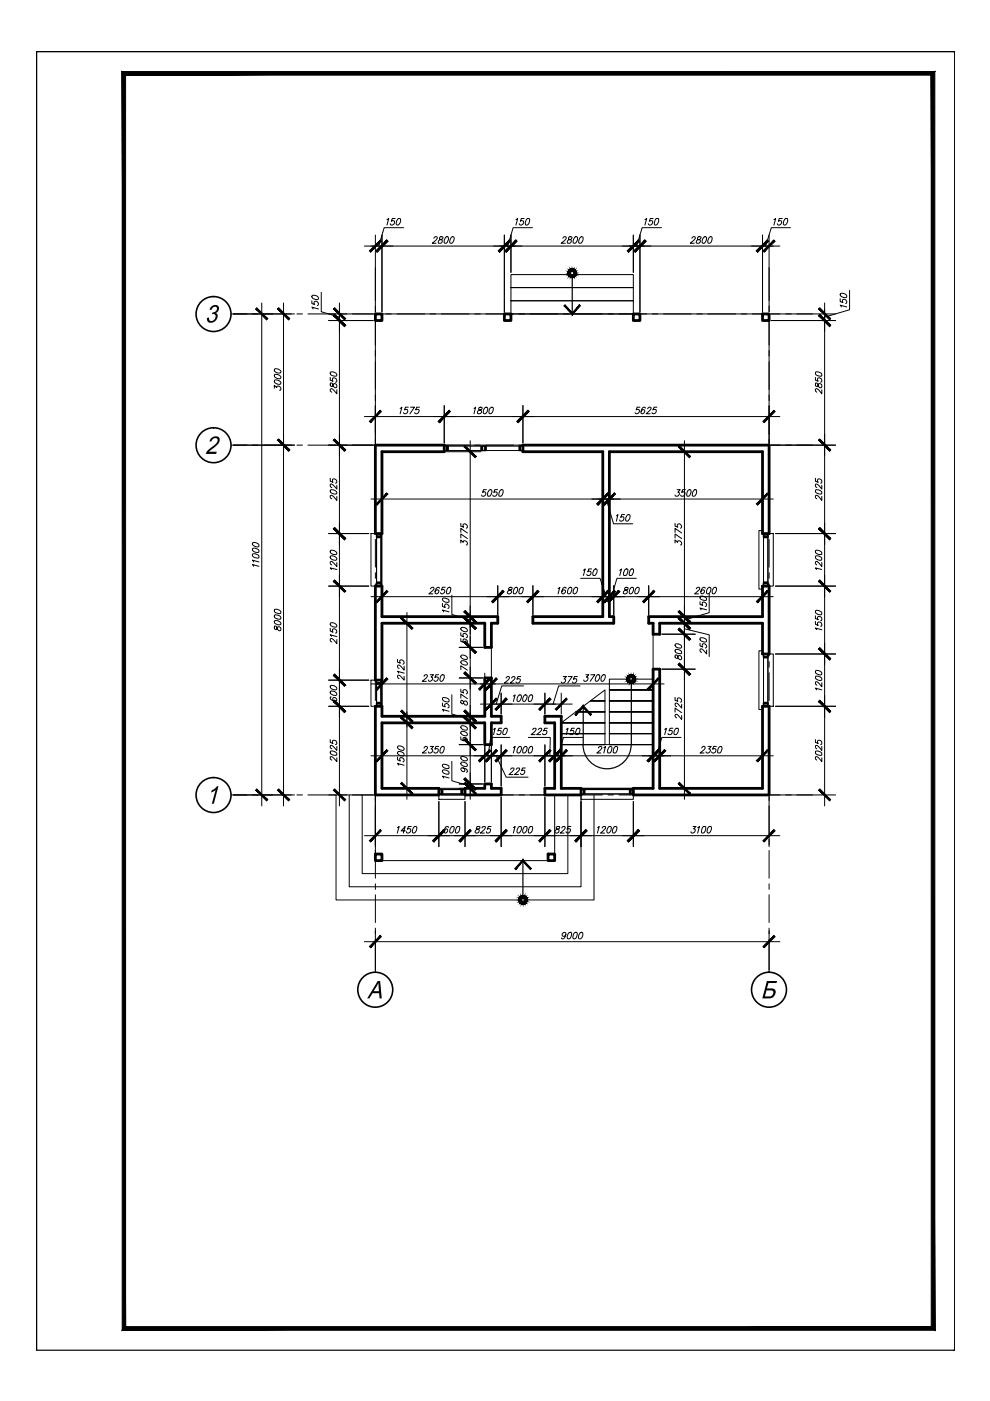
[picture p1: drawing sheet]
<svg xmlns="http://www.w3.org/2000/svg" width="210mm" height="297mm" viewBox="0 0 210 297" stroke-linecap="round" stroke-linejoin="round" font-family="sans-serif">
<!-- layer: 0 -->
<path d="M7.7 10.9h.1M7.7 10.9h194.7v275.4h-194.7zM7.7 10.9h194.7M7.7 10.9v275.4M202.4 10.9h.1M202.4 10.9v275.4M202.4 286.3h.1" fill="none" stroke="#000" stroke-width=".25"/>
<g fill="#000" stroke="#000" stroke-width=".21">
<path d="M25.9 15.2l.7 .7 171.6-.7zM26.6 15.9l171.6-.7-.8 .7zM198.2 15.2l-.8 .7 .8 266.1zM197.4 15.9l.8 266.1-.8-.7zM25.9 282h172.3l-.8-.7zM26.6 281.3h170.8l-171.5 .7zM25.9 15.2v266.8l.7-.7zM25.9 15.2l.7 .7v265.4z"/>
<path d="M79.7 53.2l.2 .2 2.1-2.5zM82 50.9l.3 .3-2.4 2.2z"/>
<path d="M80.6 50.9l-2 2.5 2.3-2.2zM78.3 53.2l2.3-2.3-2 2.5z"/>
<path d="M82 50.9l-2.1 2.5 2.4-2.2zM82 50.9l-2.1 2.5-.2-.2z"/>
<path d="M105.7 53.2l.2 .2 2.1-2.5zM108 50.9l.2 .3-2.3 2.2z"/>
<path d="M107.1 53.2l.2 .2 2.1-2.5zM109.4 50.9l.2 .3-2.3 2.2z"/>
<path d="M108 50.9l-2.1 2.5 2.3-2.2zM105.7 53.2l2.3-2.3-2.1 2.5z"/>
<path d="M109.4 50.9l-2.1 2.5 2.3-2.2zM107.1 53.2l2.3-2.3-2.1 2.5z"/>
<path d="M133 53.2l.3 .2 2-2.5zM135.3 50.9l.3 .3-2.3 2.2z"/>
<path d="M134.4 53.2l.3 .2 2-2.5zM136.7 50.9l.3 .3-2.3 2.2z"/>
<path d="M135.3 50.9l-2 2.5 2.3-2.2zM133 53.2l2.3-2.3-2 2.5z"/>
<path d="M136.7 50.9l-2 2.5 2.3-2.2zM134.4 53.2l2.3-2.3-2 2.5z"/>
<path d="M160.4 53.2l.2 .2 2.1-2.5zM162.7 50.9l.2 .3-2.3 2.2z"/>
<path d="M161.8 53.2l.2 .2 2.1-2.5zM164.1 50.9l.2 .3-2.3 2.2z"/>
<path d="M162.7 50.9l-2.1 2.5 2.3-2.2zM160.4 53.2l2.3-2.3-2.1 2.5z"/>
<path d="M54.2 65.5l2.3 2.3 .3-.2zM54.4 65.2l2.4 2.4-2.6-2.1z"/>
<path d="M58.8 65.5l2.4 2.3 .2-.2zM58.8 65.5l.3-.3 2.3 2.4z"/>
<path d="M71 66.6l-.3 .3 2.6 2.1zM70.7 66.9l2.6 2.1-.3 .2z"/>
<path d="M70.7 66.9l2.3 2.3 .3-.2zM71 66.6l2.3 2.4-2.6-2.1z"/>
<path d="M70.7 65.5l2.3 2.3 .3-.2zM71 65.2l2.3 2.4-2.6-2.1z"/>
<path d="M173.8 66.6l-.2 .3 2.5 2.1zM173.6 66.9l2.5 2.1-.2 .2z"/>
<path d="M173.6 66.9l2.3 2.3 .2-.2zM173.8 66.6l2.3 2.4-2.5-2.1z"/>
<path d="M173.6 65.5l2.3 2.3 .2-.2zM173.8 65.2l2.3 2.4-2.5-2.1z"/>
<path d="M58.8 93.3l2.6 2.1-2.3-2.3zM58.8 93.3l2.6 2.1-.2 .2z"/>
<path d="M58.8 93.3l2.4 2.3 .2-.2zM58.8 93.3l.3-.2 2.3 2.3z"/>
<path d="M70.7 93.3l2.6 2.1-2.3-2.3zM70.7 93.3l2.6 2.1-.3 .2z"/>
<path d="M70.7 93.3l2.3 2.3 .3-.2zM70.7 93.3l.3-.2 2.3 2.3z"/>
<path d="M80.6 87l-2 2.6 2.3-2.3zM80.6 87l-2 2.6-.3-.3z"/>
<path d="M92.9 89.3l.3 .3 2.1-2.6zM95.3 87l.2 .3-2.3 2.3z"/>
<path d="M95.3 87l-2.1 2.6 2.3-2.3zM95.3 87l-2.1 2.6-.3-.3z"/>
<path d="M98.4 94.7l2.3 2.3 .3-.2zM98.4 94.7l.2-.2 2.4 2.3z"/>
<path d="M111.9 87l-2.3 2.3 .3 .3zM111.9 87l.3 .3-2.3 2.3z"/>
<path d="M111.9 87l-2 2.6 2.3-2.3zM111.9 87l-2 2.6-.3-.3z"/>
<path d="M143.8 94.7l2.3 2.3 .3-.2zM143.8 94.7l.3-.2 2.3 2.3z"/>
<path d="M161.8 89.3l.2 .3 2.1-2.6zM164.1 87l.2 .3-2.3 2.3z"/>
<path d="M173.6 93.3l2.5 2.1-2.3-2.3zM173.6 93.3l2.5 2.1-.2 .2z"/>
<path d="M173.6 93.3l2.3 2.3 .2-.2zM173.6 93.3l.2-.2 2.3 2.3z"/>
<path d="M71 111.9l-.3 .2 2.6 2.1zM70.7 112.1l2.6 2.1-.3 .2z"/>
<path d="M70.7 112.1l2.3 2.3 .3-.2zM70.7 112.1l.3-.2 2.3 2.3z"/>
<path d="M82 104.5l-2.1 2.6 2.4-2.4zM79.7 106.8l2.3-2.3-2.1 2.6z"/>
<path d="M126.5 106.8l.3 .3 2.1-2.6zM128.9 104.5l.2 .2-2.3 2.4z"/>
<path d="M127.9 106.8l.3 .3 2.1-2.6zM130.3 104.5l.2 .2-2.3 2.4z"/>
<path d="M128.9 104.5l-2.1 2.6 2.3-2.4zM126.5 106.8l2.4-2.3-2.1 2.6z"/>
<path d="M130.3 104.5l-2.1 2.6 2.3-2.4zM127.9 106.8l2.4-2.3-2.1 2.6z"/>
<path d="M160.4 106.8l.2 .3 2.1-2.6zM162.7 104.5l.2 .2-2.3 2.4z"/>
<path d="M173.8 111.9l-.2 .2 2.5 2.1zM173.6 112.1l2.5 2.1-.2 .2z"/>
<path d="M173.6 112.1l2.3 2.3 .2-.2zM173.6 112.1l.2-.2 2.3 2.3z"/>
<path d="M71 123l-.3 .2 2.6 2.1zM70.7 123.2l2.6 2.1-.3 .2z"/>
<path d="M70.7 123.2l2.3 2.3 .3-.2zM71 123l2.3 2.3-2.6-2.1z"/>
<path d="M82 125.2l-2.1 2.6 2.4-2.4zM82 125.2l-2.1 2.6-.2-.3z"/>
<path d="M85 131.1l2.3 2.3 .2-.2zM85 131.1l.2-.2 2.3 2.3z"/>
<path d="M98.4 136.2l2.6 2.1-2.4-2.4zM98.4 136.2l2.6 2.1-.3 .2z"/>
<path d="M98.4 131.1l2.6 2.1-2.4-2.3zM98.4 131.1l2.6 2.1-.3 .2z"/>
<path d="M98.4 129.7l2.6 2.1-2.4-2.3zM98.4 129.7l2.6 2.1-.3 .3z"/>
<path d="M98.4 136.2l2.3 2.3 .3-.2zM98.4 136.2l.2-.3 2.4 2.4z"/>
<path d="M98.4 131.1l2.3 2.3 .3-.2zM98.4 131.1l.2-.2 2.4 2.3z"/>
<path d="M98.4 129.7l2.3 2.4 .3-.3zM98.4 129.7l.2-.2 2.4 2.3z"/>
<path d="M104.3 127.5l.2 .3 2.1-2.6zM106.6 125.2l.2 .2-2.3 2.4z"/>
<path d="M106.6 125.2l-2.1 2.6 2.3-2.4zM106.6 125.2l-2.1 2.6-.2-.3z"/>
<path d="M111.7 127.5l.2 .3 2.1-2.6zM114 125.2l.3 .2-2.4 2.4z"/>
<path d="M114 125.2l-2.1 2.6 2.4-2.4zM114 125.2l-2.1 2.6-.2-.3z"/>
<path d="M126.5 127.5l.3 .3 2.1-2.6zM128.9 125.2l.2 .2-2.3 2.4z"/>
<path d="M127.9 127.5l.3 .3 2.1-2.6zM130.3 125.2l.2 .2-2.3 2.4z"/>
<path d="M127.9 127.5l.3 .3 2.1-2.6zM130.3 125.2l.2 .2-2.3 2.4z"/>
<path d="M128.9 125.2l-2.1 2.6 2.3-2.4zM128.9 125.2l-2.1 2.6-.3-.3z"/>
<path d="M131.1 125.2l-2 2.6 2.3-2.4zM131.1 125.2l-2 2.6-.2-.3z"/>
<path d="M131.1 125.2l-2 2.6 2.3-2.4zM131.1 125.2l-2 2.6-.2-.3z"/>
<path d="M136.3 127.5l.2 .3 2.1-2.6zM138.6 125.2l.2 .2-2.3 2.4z"/>
<path d="M138.6 125.2l-2.1 2.6 2.3-2.4zM138.6 125.2l-2.1 2.6-.2-.3z"/>
<path d="M144.1 133.2l-.3 .2 2.6 2.1zM143.8 133.4l2.6 2.1-.3 .2z"/>
<path d="M144.1 130.9l-.3 .2 2.6 2.1zM143.8 131.1l2.6 2.1-.3 .2z"/>
<path d="M143.8 129.7l2.6 2.1-2.3-2.3zM143.8 129.7l2.6 2.1-.3 .3z"/>
<path d="M143.8 133.4l2.3 2.3 .3-.2zM143.8 133.4l.3-.2 2.3 2.3z"/>
<path d="M143.8 131.1l2.3 2.3 .3-.2zM143.8 131.1l.3-.2 2.3 2.3z"/>
<path d="M143.8 129.7l2.3 2.4 .3-.3zM143.8 129.7l.3-.2 2.3 2.3z"/>
<path d="M160.4 127.5l.2 .3 2.1-2.6zM162.7 125.2l.2 .2-2.3 2.4z"/>
<path d="M173.8 123l-.2 .2 2.5 2.1zM173.6 123.2l2.5 2.1-.2 .2z"/>
<path d="M173.8 137.3l-.2 .3 2.5 2.1zM173.6 137.6l2.5 2.1-.2 .2z"/>
<path d="M173.6 123.2l2.3 2.3 .2-.2zM173.8 123l2.3 2.3-2.5-2.1z"/>
<path d="M173.6 137.6l2.3 2.3 .2-.2zM173.6 137.6l.2-.3 2.3 2.4z"/>
<path d="M71 148.5l-.3 .2 2.6 2.1zM70.7 148.7l2.6 2.1-.3 .3z"/>
<path d="M71 142.9l-.3 .3 2.6 2.1zM70.7 143.2l2.6 2.1-.3 .2z"/>
<path d="M70.7 148.7l2.3 2.4 .3-.3zM71 148.5l2.3 2.3-2.6-2.1z"/>
<path d="M70.7 143.2l2.3 2.3 .3-.2zM71 142.9l2.3 2.4-2.6-2.1z"/>
<path d="M82 159l-2.1 2.5 2.4-2.3zM82 159l-2.1 2.5-.2-.2z"/>
<path d="M82 143.7l-2.1 2.6 2.4-2.3zM82 143.7l-2.1 2.6-.2-.2z"/>
<path d="M85.2 150.6l-.2 .2 2.5 2.1zM85 150.8l2.5 2.1-.2 .2z"/>
<path d="M85 152.2l2.3 2.3 .2-.2zM85 152.2l.2-.3 2.3 2.4z"/>
<path d="M98.6 150.6l-.2 .2 2.6 2.1zM98.4 150.8l2.6 2.1-.3 .2z"/>
<path d="M98.6 142.5l-.2 .2 2.6 2.1zM98.4 142.7l2.6 2.1-.3 .2z"/>
<path d="M98.6 151.9l-.2 .3 2.6 2.1zM98.4 152.2l2.6 2.1-.3 .2z"/>
<path d="M98.6 156.6l-.2 .3 2.6 2zM98.4 156.9l2.6 2-.3 .2z"/>
<path d="M98.4 142.7l2.3 2.3 .3-.2zM98.4 142.7l.2-.2 2.4 2.3z"/>
<path d="M98.4 150.8l2.3 2.3 .3-.2zM98.4 150.8l.2-.2 2.4 2.3z"/>
<path d="M98.4 152.2l2.3 2.3 .3-.2zM98.4 152.2l.2-.3 2.4 2.4z"/>
<path d="M98.4 156.9l2.3 2.2 .3-.2zM98.4 156.9l.2-.3 2.4 2.3z"/>
<path d="M101.5 146.1l.2 .2 2.1-2.6zM103.8 143.7l.3 .3-2.4 2.3z"/>
<path d="M103.8 159l-2.1 2.5 2.4-2.3zM101.5 161.3l2.3-2.3-2.1 2.5z"/>
<path d="M107.3 148l-2.3 2.3 .2 .3zM107.3 148l.2 .3-2.3 2.3z"/>
<path d="M105.2 159l-2.1 2.5 2.4-2.3zM102.9 161.3l2.3-2.3-2.1 2.5z"/>
<path d="M105.2 143.7l-2.1 2.6 2.4-2.3zM105.2 143.7l-2.1 2.6-.2-.2z"/>
<path d="M105.2 148l-2.1 2.6 2.4-2.3zM105.2 148l-2.1 2.6-.2-.3z"/>
<path d="M107.3 159l-2.1 2.5 2.3-2.3zM107.3 159l-2.1 2.5-.2-.2z"/>
<path d="M107.3 148l-2.1 2.6 2.3-2.3zM107.3 148l-2.1 2.6-.2-.3z"/>
<path d="M116.5 148l-2.2 2.3 .2 .3zM116.5 148l.3 .3-2.3 2.3z"/>
<path d="M116.5 159l-2 2.5 2.3-2.3zM116.5 159l-2 2.5-.2-.2z"/>
<path d="M116.5 148l-2 2.6 2.3-2.3zM116.5 148l-2 2.6-.2-.3z"/>
<path d="M117.7 150.3l.3 .3 2.1-2.6zM120.1 148l.2 .3-2.3 2.3z"/>
<path d="M118.7 159l-2.1 2.5 2.3-2.3zM116.3 161.3l2.4-2.3-2.1 2.5z"/>
<path d="M120.1 159l-2.1 2.5 2.3-2.3zM117.7 161.3l2.4-2.3-2.1 2.5z"/>
<path d="M137.2 146.1l.3 .2 2-2.6zM139.5 143.7l.2 .3-2.2 2.3z"/>
<path d="M139.5 159l-2 2.5 2.2-2.3zM137.2 161.3l2.3-2.3-2 2.5z"/>
<path d="M140.9 159l-2.1 2.5 2.3-2.3zM140.9 159l-2.1 2.5-.2-.2z"/>
<path d="M144.1 140.6l-.3 .3 2.6 2zM143.8 140.9l2.6 2-.3 .3z"/>
<path d="M143.8 140.9l2.3 2.3 .3-.3zM143.8 140.9l.3-.3 2.3 2.3z"/>
<path d="M173.8 148.5l-.2 .2 2.5 2.1zM173.6 148.7l2.5 2.1-.2 .3z"/>
<path d="M173.6 148.7l2.3 2.4 .2-.3zM173.8 148.5l2.3 2.3-2.5-2.1z"/>
<path d="M54.4 167.3l-.2 .2 2.6 2.1zM54.2 167.5l2.6 2.1-.3 .2z"/>
<path d="M58.8 167.5l2.6 2.1-2.3-2.3zM58.8 167.5l2.6 2.1-.2 .2z"/>
<path d="M71 167.3l-.3 .2 2.6 2.1zM70.7 167.5l2.6 2.1-.3 .2z"/>
<path d="M80.6 175.9l-2 2.6 2.3-2.3zM80.6 175.9l-2 2.6-.3-.3z"/>
<path d="M85 166.1l2.5 2.1-2.3-2.3zM85 166.1l2.5 2.1-.2 .2z"/>
<path d="M91.7 178.2l.3 .3 2.1-2.6zM94.1 175.9l.2 .3-2.3 2.3z"/>
<path d="M94.1 175.9l-2.1 2.6 2.3-2.3zM94.1 175.9l-2.1 2.6-.3-.3z"/>
<path d="M97.3 178.2l.3 .3 2.1-2.6zM99.7 175.9l.2 .3-2.3 2.3z"/>
<path d="M98.6 164.9l-.2 .3 2.6 2.1zM98.4 165.2l2.6 2.1-.3 .2z"/>
<path d="M98.6 164.9l-.2 .3 2.6 2.1zM98.4 165.2l2.6 2.1-.3 .2z"/>
<path d="M99.7 175.9l-2.1 2.6 2.3-2.3zM99.7 175.9l-2.1 2.6-.3-.3z"/>
<path d="M98.4 166.1l2.3 2.3 .3-.2zM98.4 166.1l.2-.2 2.4 2.3z"/>
<path d="M101.5 161.3l.2 .2 2.1-2.5zM103.8 159l.3 .2-2.4 2.3z"/>
<path d="M102.9 161.3l.2 .2 2.1-2.5zM105.2 159l.3 .2-2.4 2.3z"/>
<path d="M107.3 175.9l-2.3 2.3 .2 .3zM107.3 175.9l.2 .3-2.3 2.3z"/>
<path d="M105 161.3l.2 .2 2.1-2.5zM107.3 159l.2 .2-2.3 2.3z"/>
<path d="M107.3 175.9l-2.1 2.6 2.3-2.3zM107.3 175.9l-2.1 2.6-.2-.3z"/>
<path d="M116.5 175.9l-2.2 2.3 .2 .3zM116.5 175.9l.3 .3-2.3 2.3z"/>
<path d="M116.5 159l-2.2 2.3 .2 .2zM116.5 159l.3 .2-2.3 2.3z"/>
<path d="M116.3 161.3l.3 .2 2.1-2.5zM118.7 159l.2 .2-2.3 2.3z"/>
<path d="M116.5 175.9l-2 2.6 2.3-2.3zM116.5 175.9l-2 2.6-.2-.3z"/>
<path d="M117.7 161.3l.3 .2 2.1-2.5zM120.1 159l.2 .2-2.3 2.3z"/>
<path d="M121.9 178.2l.2 .3 2.1-2.6zM124.2 175.9l.3 .3-2.4 2.3z"/>
<path d="M124.2 175.9l-2.1 2.6 2.4-2.3zM124.2 175.9l-2.1 2.6-.2-.3z"/>
<path d="M133 178.2l.3 .3 2-2.6zM135.3 175.9l.3 .3-2.3 2.3z"/>
<path d="M135.3 175.9l-2 2.6 2.3-2.3zM135.3 175.9l-2 2.6-.3-.3z"/>
<path d="M137.2 161.3l.3 .2 2-2.5zM139.5 159l.2 .2-2.2 2.3z"/>
<path d="M138.6 161.3l.2 .2 2.1-2.5zM140.9 159l.2 .2-2.3 2.3z"/>
<path d="M144.1 165.9l-.3 .2 2.6 2.1zM143.8 166.1l2.6 2.1-.3 .2z"/>
<path d="M160.4 161.3l.2 .2 2.1-2.5zM162.7 159l.2 .2-2.3 2.3z"/>
<path d="M161.8 178.2l.2 .3 2.1-2.6zM164.1 175.9l.2 .3-2.3 2.3z"/>
<path d="M173.8 167.3l-.2 .2 2.5 2.1zM173.6 167.5l2.5 2.1-.2 .2z"/>
<path d="M80.6 198.3l-2 2.6 2.3-2.3zM80.6 198.3l-2 2.6-.3-.2z"/>
<path d="M161.8 200.7l.2 .2 2.1-2.6zM164.1 198.3l.2 .3-2.3 2.3z"/>
</g>
<!-- layer: c-vid -->
<g fill="none" stroke="#000" stroke-width=".21">
<path d="M108.3 58.2h26v2.8h-26zM79.6 66.6h83.5v27.8h-83.5zM108.3 63.8h26v2.8h-26zM108.3 61h26v2.8h-26zM94.2 94.6h16.7v.9h-16.7zM78.7 113.1h1.1v11.2h-1.1zM79.8 113.1h1v11.2h-1zM80.8 113.1h.2v11.2h-.2zM160.9 112.5h.8v.6h.2v11.2h-.2v.6h-.8zM161.9 113.1h.9v11.2h-.9zM162.8 113.1h1.2v11.2h-1.2zM160.9 138h.8v.7h.2v11h-.2v.7h-.8z"/>
<path d="M161.9 138.7h.9v11h-.9zM162.8 138.7h1.2v11h-1.2zM78.7 144.2h1.1v5.5h-1.1zM79.8 144.2h.9l.1 5.5h-1zM80.7 144.2h.3v5.5h-.2zM119 155.5h9.3v-2.2h-9.3v2.2h9.3M119 153.3h9.3v-2.4h-6.2l-3.1 2.4h9.3M122.1 150.9h6.2v-2.3h-3.1l-3.1 2.3h6.2M125.2 148.6h3.1v-2.3l-3.1 2.3h3.1M128.3 157.9h-9.3v-2.4h9.3v2.4h-9.3v9.2h19.5v-9.2h-19.5v9.2M129.2 157.9h9.3v-2.4h-9.3v2.4h9.3M129.2 155.5h9.3v-2.2h-9.3v2.2h9.3"/>
<path d="M129.2 153.3h9.3v-2.4h-9.3v2.4h9.3M129.2 150.9h9.3v-2.3h-9.3v2.3h9.3M129.2 148.6h9.3v-2.3h-9.3v2.3h9.3M129.2 146.3h9.3v-2.3h-9.3v2.3h9.3M71.2 168.5v22.3h54.7v-22.3M74 168.5v19.5h49.2v-19.5M76.8 168.5v16.7h43.6v-16.7M79.6 168.5h38v14h-38zM93 168.3h5.6v1.2h-5.6zM93 167.1h5.6v.3h-5.6zM93 167.4h5.6v.9h-5.6zM123.2 167.4h11.1v.9h-11.1z"/>
<path d="M123.2 168.3h11.1v1.2h-11.1zM123.2 167.1h11.1v.3h-11.1z"/>
</g>
<!-- layer: b-vid -->
<g fill="none" stroke="#000" stroke-width=".3">
<path d="M94.2 94.6h.5v.9h-.5zM94.7 94.6h.3v.9h-.3zM102 94.6h.3v.9h-.3zM102.3 94.6h.5v.9h-.5zM102.8 94.6h.3v.9h-.3zM110.1 94.6h.2v.9h-.2zM110.3 94.6h.6v.9h-.6zM79.8 113.1h1v.6h-1zM79.8 113.7h1v.3h-1zM161.9 113.1h.9v.6h-.9zM161.9 113.7h.9v.3h-.9zM79.8 123.7h.9v.6h-.9z"/>
<path d="M79.8 123.4h.9v.3h-.9zM161.9 123.7h.9v.6h-.9zM161.9 123.4h.9v.3h-.9zM161.9 138.7h.9v.5h-.9zM161.9 139.2h.9v.3h-.9zM79.8 144.2h.9v.6h-.9zM79.8 144.8h.9v.2h-.9zM79.8 149.2h.9v.5h-.9zM79.8 148.9h.9v.3h-.9zM161.9 149.2h.9v.5h-.9zM161.9 148.9h.9v.3h-.9zM93 167.4h.6v.9h-.6z"/>
<path d="M93.6 167.4h.3v.9h-.3zM97.7 167.4h.3v.9h-.3zM98 167.4h.6v.9h-.6zM123.2 167.4h.5v.9h-.5zM123.7 167.4h.3v.9h-.3zM133.5 167.4h.2v.9h-.2zM133.7 167.4h.6v.9h-.6z"/>
</g>
<g fill="none" stroke="#000" stroke-width=".59">
<path d="M79.6 66.6h1.4v1.4h-1.4zM106.9 66.6h1.4v1.4h-1.4zM134.3 66.6h1.4v1.4h-1.4zM161.7 66.6h1.4v1.4h-1.4zM79.6 94.4h14.6v1.4h-13.2v17.3h-1.4zM110.9 94.4h52.2v18.7h-1.4v-17.3h-32.5v34.9h.9v1.4h-17.1v-1.4h14.8v-34.9h-16.9zM79.6 124.3h1.4v6.4h24.5v1.4h-1.3v5.2h-1.4v-5.2h-21.8v12.1h-1.4zM137.5 130.7h24.2v-6.4h1.4v14.4h-1.4v-6.6h-21.8v2.4h-1.4v-2.4h-1zM79.6 149.7h1.4v2.2h21.8v-8.2h1.4v8.2h2.1v1.4h-2.1v4.6h-1.4v-4.6h-21.8v13.8h12v1.4h-13.4zM115.5 151.9h3.5v15.2h4.2v1.4h-7.7v-1.4h2.1v-13.8h-2.1zM138.5 141.9h1.4v25.2h21.8v-17.4h1.4v18.8h-28.8v-1.4h4.2zM98.6 167.1h4.2v-.9h1.4v.9h2.1v1.4h-7.7z"/>
<path d="M79.6 181.1h1.4v1.4h-1.4zM116.2 181.1h1.4v1.4h-1.4z"/>
</g>
<g fill="#000" stroke="#000" stroke-width=".21">
<path d="M121.3 57h.4l-.2 .5zM121.3 57v.5h.2zM120.9 57h.4v.5zM120.9 57l.3 .5h.1zM120.7 57.2l.2-.2 .3 .5zM120.7 57.2l.3 .4 .2-.1zM120.7 57.2l.3 .4-.5-.1zM120.5 57.5l.4 .2 .1-.1zM120.5 57.5l.4 .2-.5 .2zM120.4 57.9h.5v-.2zM120.4 57.9h.5l-.4 .4zM120.5 58.3l.4-.2v-.2zM120.5 58.3l.4-.2-.2 .5zM120.9 58.1l-.2 .5 .3-.4zM121 58.2l-.1 .6-.2-.2zM121 58.2l-.1 .6 .3-.5zM121.2 58.3l.1 .6-.4-.1zM121.2 58.3l.1 .6v-.5zM121.3 58.4l.4 .4-.4 .1zM121.3 58.4l.4 .4-.2-.5zM121.5 58.3l.5 .3-.3 .2zM121.5 58.3l.5 .3-.3-.4zM121.7 58.2l.5 .1-.2 .3zM121.8 58.1l-.1 .1 .5 .1zM121.8 58.1l.5-.2-.1 .4zM121.8 57.9v.2l.5-.2zM121.8 57.9l.4-.4 .1 .4zM121.8 57.7v.2l.4-.4zM122 57.2l.2 .3-.4 .2zM122 57.2l-.3 .4 .1 .1zM121.7 57l.3 .2-.3 .4zM121.7 57l-.2 .5 .2 .1z"/>
<path d="M133.6 144.4l.3 .5-.4-.1zM133.6 144.4l.3 .5v-.4zM133.9 144.5l.3 .3-.3 .1zM133.9 144.5l.3 .3-.2-.4zM134 144.4l.5 .2-.3 .2zM134.2 144.3l-.2 .1 .5 .2zM134.2 144.3h.5l-.2 .3zM134.2 144.3h.5l-.4-.1zM134.3 144.2l.4-.2v.3zM134.3 144v.2l.4-.2zM134.3 144l.4-.4v.4zM134.3 143.8v.2l.4-.4zM134.5 143.3l.2 .3-.4 .2zM134.5 143.3l-.3 .4 .1 .1zM134.2 143.1l.3 .2-.3 .4zM134.2 143.1l-.2 .4 .2 .2zM133.9 143.1h.3l-.2 .4zM133.9 143.1v.4h.1zM133.5 143.1h.4v.4zM133.5 143.1l.1 .4h.3zM133.2 143.3l.3-.2 .1 .4zM133.2 143.3l.3 .4 .1-.2zM133.2 143.3l.3 .4-.5-.1zM133 143.6l.4 .2 .1-.1zM133 143.6l.4 .2-.5 .2zM132.9 144h.5v-.2zM132.9 144h.5l-.4 .3zM133 144.3l.4-.1v-.2zM133 144.3l.4-.1-.2 .4zM133.4 144.2l-.2 .4 .3-.3zM133.2 144.6l.3-.3v.5zM133.5 144.3v.5l.1-.4z"/>
<path d="M110.9 189.9h.4l-.2 .5zM110.9 189.9v.4l.2 .1zM110.5 189.9h.4v.4zM110.5 189.9l.2 .5 .2-.1zM110.2 190.1l.3-.2 .2 .5zM110.2 190.1l.4 .4 .1-.1zM110.2 190.1l.4 .4-.6-.1zM110 190.4l.4 .2 .2-.1zM110 190.4l.4 .2-.4 .2zM110 190.8h.4v-.2zM110 190.8h.4l-.4 .3zM110 191.1l.4-.1v-.2zM110 191.1l.4-.1-.2 .4zM110.4 191l-.2 .4 .4-.3zM110.2 191.4l.4-.3-.1 .6zM110.6 191.1l-.1 .6 .2-.5zM110.7 191.2l.2 .5h-.4zM110.7 191.2l.2 .5v-.4zM110.9 191.3l.4 .4h-.4zM110.9 191.3l.4 .4-.2-.5zM111.1 191.2l.4 .2-.2 .3zM111.1 191.2l.4 .2-.3-.3zM111.2 191.1h.6l-.3 .3zM111.2 191.1h.6l-.5-.1zM111.3 191l.5-.2v.3zM111.3 190.8v.2l.5-.2zM111.3 190.8l.5-.4v.4zM111.3 190.6v.2l.5-.4zM111.5 190.1l.3 .3-.5 .2zM111.5 190.1l-.3 .4 .1 .1zM111.3 189.9l.2 .2-.3 .4zM111.3 189.9l-.2 .5 .1 .1z"/>
</g>
<path d="M121.3 58.6v8M123.6 157.9a5.1 5.1 0 0 0 5.1 5.1 5.1 5.1 0 0 0 5.1-5.1M123.7 149.7v8.2M133.9 144.7v13.2M110.9 182.5v7.6" fill="none" stroke="#000" stroke-width=".25"/>
<!-- layer: razmer -->
<g fill="#000" stroke="#000" stroke-width=".21">
<path d="M122.9 64.6l-1.6 2.2 1.8-2zM122.9 64.6l-1.6 2.2v-.4zM119.6 64.8l1.7 2v-.4zM119.8 64.6l1.5 1.8-1.7-1.6z"/>
<path d="M123.7 149.6l-1.8 1.9 .2 .2zM123.7 149.6v.4l-1.6 1.7zM123.7 149.6v.4l1.7 1.5zM123.7 150l1.7 1.5-.2 .2z"/>
<path d="M110.9 182.6l1.5 1.8 .2-.2zM110.9 182.3l1.7 1.9-1.7-1.6zM110.9 182.3l-1.6 2.1 1.6-1.8zM110.9 182.3l-1.6 2.1-.2-.2z"/>
</g>
<g fill="none" stroke="#000" stroke-width=".21">
<path d="M77.3 52.2h88.1M79.6 49.8v16.3M81 49.8v16.3M82 46.6l.4-.3-.4 1.4M83.8 46.3h-.6l-.2 .6a.41 .41 0 0 1 .6 0 .41 .41 0 0 1-.1 .6l-.5 .2-.2-.3M84.4 46.4h.5v.7a.67 .67 0 0 1-.7 .6 .95 .95 0 0 1 .2-1.3zM85.6 48.3h-4.2l-1.1 3.9M92 50.5a.34 .34 0 0 1 .4-.3 .34 .34 0 0 1 .3 .4l-1 1h.8M93.3 50.3l-.1 .2 .1 .2a.45 .45 0 0 1 .5 .6 .45 .45 0 0 1-.7 .3l-.2-.2 .1-.4 .8-.4 .1-.2-.2-.2zM94.6 50.3l.3-.1a.9 .9 0 0 1-.5 1.4l-.3-.3 .1-.3zM95.8 50.3l.3-.1a.81 .81 0 0 1 .1 .9 .81 .81 0 0 1-.8 .4v-.7zM106.9 49.8v16.3"/>
<path d="M108.3 49.8v8M109.4 46.6l.4-.3-.4 1.4M111.1 46.3h-.6l-.2 .6 .5-.1a.48 .48 0 0 1 0 .7 .48 .48 0 0 1-.7-.1M111.8 46.4l.3-.1a.9 .9 0 0 1-.5 1.4 .95 .95 0 0 1 .2-1.3zM112.9 48.3h-4.1l-1.1 3.9M119.3 50.5a.34 .34 0 0 1 .4-.3 .34 .34 0 0 1 .3 .4l-1 1h.8M120.7 50.3l-.2 .2 .2 .2a.46 .46 0 0 1 .5 .6 .46 .46 0 0 1-.7 .3l-.2-.2 .1-.4 .6-.3 .3-.3-.2-.2zM121.9 50.3l.3-.1a.81 .81 0 0 1 .2 .9 .81 .81 0 0 1-.8 .4v-.7zM123.1 50.3l.3-.1a.81 .81 0 0 1 .1 .9 .81 .81 0 0 1-.7 .4v-.7zM134.3 49.8v8M135.7 49.8v16.3M136.7 46.6l.4-.3-.4 1.4"/>
<path d="M138.5 46.3h-.6l-.2 .6 .4-.1a.48 .48 0 0 1 .1 .7 .48 .48 0 0 1-.7-.1M139.1 46.4h.5a.85 .85 0 0 1 0 .9 .85 .85 0 0 1-.8 .3v-.7zM140.3 48.3h-4.2l-1.1 3.9M146.7 50.5l.3-.3 .4 .1v.3l-1.1 1h.9M148 50.3l-.1 .3 .5 .3a.45 .45 0 0 1-.1 .6 .45 .45 0 0 1-.7-.2l.1-.3 .8-.4 .1-.2-.1-.2zM149.3 50.3l.3-.1a.81 .81 0 0 1 .1 .9 .81 .81 0 0 1-.8 .4v-.7zM150.5 50.3l.3-.1a.9 .9 0 0 1-.5 1.4l-.2-.1v-.5zM161.7 49.8v16.3M163.1 49.8v16.3M164.1 46.6l.4-.3-.4 1.4M165.9 46.3h-.7l-.2 .6 .5-.1a.48 .48 0 0 1 0 .7 .48 .48 0 0 1-.7-.1M166.5 46.4h.5a.85 .85 0 0 1-.8 1.2v-.7z"/>
<path d="M167.6 48.3h-4.1l-1.2 3.9M49.5 66.6h12.9M55.5 64.2v106.7M58.2 79.4h.8a.67 .67 0 0 1 .6 .7 .81 .81 0 0 1-.9 .1 .81 .81 0 0 1-.5-.8zM58.2 78.2h.8a.67 .67 0 0 1 .6 .7 .81 .81 0 0 1-.9 .1 .81 .81 0 0 1-.5-.8zM60.1 64.2v106.7M66.1 63.8v.6l.6 .2a.43 .43 0 0 1 .1-.7 .43 .43 0 0 1 .6 .3l.1 .3-.2 .3M66.2 62.6h.5a.73 .73 0 0 1 .8 .7 .9 .9 0 0 1-1.4-.5zM66.4 65.5l-.3-.4 1.4 .4M68.1 62v4.1l3.9 1.1M69.7 66.6h9.4M69.7 68h9.4"/>
<path d="M70.1 78.9a.85 .85 0 0 1 .9 0 .85 .85 0 0 1 .3 .8h-.5a.73 .73 0 0 1-.8-.6zM72 64.2v106.7M163.5 66.6h13.7M163.5 68h13.7M172.9 78.9a.85 .85 0 0 1 .9 0 .85 .85 0 0 1 .4 .8 .85 .85 0 0 1-.9 0 .85 .85 0 0 1-.4-.8zM174.8 64.2v106.7M178.1 63.3v.6l.6 .2a.43 .43 0 0 1 .1-.7 .43 .43 0 0 1 .7 .4v.3l-.2 .3M178.2 62.2a.79 .79 0 0 1 .9 0 .79 .79 0 0 1 .4 .8l-.6 .1-.5-.2a.42 .42 0 0 1-.2-.7zM178.4 65.1l-.3-.4 1.4 .4M180.1 61.6v4.1l-5.3 1.5M49.5 94.4h12.9M58.2 82.3v-.6l.5 .5a.48 .48 0 0 1 .6-.3 .48 .48 0 0 1 .3 .6l-.3 .2"/>
<path d="M58.2 80.6a.85 .85 0 0 1 1.3 .8 .85 .85 0 0 1-1.3-.8zM69.7 94.4h9.4M70 80v.6l.6 .2-.1-.4a.48 .48 0 0 1 .7-.1 .48 .48 0 0 1-.1 .7M70.1 81.2v.6l.4 .1a.46 .46 0 0 1 .3-.5 .46 .46 0 0 1 .6 .2 .46 .46 0 0 1-.3 .6l-.4-.3-.3-.7zM71.4 82.6v.9l-.7-.8-.4-.3-.2 .1-.1 .3 .4 .4M77.3 88.3h88.1M79.6 86v7.9M81 96.2v11.9M84.8 86.6l.4-.3-.4 1.4M86.6 86.3h-.6l-.2 .6 .2-.1a.49 .49 0 0 1 .4 .6 .49 .49 0 0 1-.6 .3l-.2-.2M87 86.3h.9l-1 1.4M88.9 86.3h-.6l-.2 .6 .5-.1a.49 .49 0 0 1 .1 .7 .49 .49 0 0 1-.8 0"/>
<path d="M94.2 86v7.9M94.7 95.8h7.3M99.7 93.4v76.1M100.5 86.6l.3-.3-.3 1.4M101.6 86.4l-.1 .4a.48 .48 0 0 1 .6 .3 .48 .48 0 0 1-.3 .6 .48 .48 0 0 1-.6-.2l.1-.4 .8-.3 .1-.3-.1-.2zM102.7 86.6a.42 .42 0 0 1 .6-.2 .8 .8 0 0 1 0 .9 .8 .8 0 0 1-.8 .3v-.5zM103.9 86.6a.42 .42 0 0 1 .6-.2 .8 .8 0 0 1 0 .9 .8 .8 0 0 1-.8 .3v-.5zM110.9 86v7.9M127.8 96.2v11.9M129.2 96.2v11.9M129.7 95.8h17.7M135.7 86.3h-.6l-.2 .6 .4-.1a.49 .49 0 0 1 .1 .7 .49 .49 0 0 1-.7 0"/>
<path d="M136.8 86.5v-.1a.46 .46 0 0 0-.7 .2l-.2 .9a.44 .44 0 0 0 .7 0 .44 .44 0 0 0-.2-.7l-.5 .5M137.3 86.7a.34 .34 0 0 1 .4-.4 .34 .34 0 0 1 .3 .4l-1 1h.8M139.3 86.3h-.6l-.3 .6a.43 .43 0 0 1 .7 0 .43 .43 0 0 1-.1 .6l-.5 .2-.2-.2M145.1 93.4v76.1M161.7 96.2v11.9M163.1 86v7.9M163.5 94.4h13.7M172.9 80v.6l.6 .2-.1-.1a.41 .41 0 0 1 .1-.6 .52 .52 0 0 1 .7 .3 .52 .52 0 0 1-.2 .6M172.9 81.2v.6l.2 .1 .3-.1a.44 .44 0 0 1 .7-.4 .44 .44 0 0 1-.1 .8l-.5-.3-.3-.7zM174.2 82.6v.9l-.6-.8-.5-.3a.4 .4 0 0 0-.2 .4 .4 .4 0 0 0 .3 .4M53.6 117.4a.85 .85 0 0 1 .9 .1 .85 .85 0 0 1 .4 .8 .85 .85 0 0 1-.9 0 .85 .85 0 0 1-.4-.9zM53.6 116.3a.85 .85 0 0 1 1.3 .8 .82 .82 0 0 1-.9 0 .82 .82 0 0 1-.4-.8z"/>
<path d="M53.6 115.1a.85 .85 0 0 1 1.3 .8h-.8a.67 .67 0 0 1-.6-.7zM53.8 119.1l-.3-.3 1.4 .3M69.7 113.1h8.5M70 101.4v.6l.6 .2-.1-.4a.51 .51 0 0 1 .7-.1 .51 .51 0 0 1 .1 .7h-.2M70.1 117.9h.7a.67 .67 0 0 1 .6 .6 .81 .81 0 0 1-.9 .2 .81 .81 0 0 1-.4-.8zM70.1 116.7h.7a.67 .67 0 0 1 .6 .7 .81 .81 0 0 1-.9 .1 .81 .81 0 0 1-.4-.8zM70.1 103.9h.7a.67 .67 0 0 1 .6 .6 .9 .9 0 0 1-1.4-.5zM71.4 119.3v.8l-1.1-1.1-.2 .1-.1 .3 .4 .4M71.4 105.3v.8l-.7-.8-.4-.3-.2 .1-.1 .3 .4 .4M71.4 102.9v.8l-1.1-1.1a.37 .37 0 0 0-.3 .4 .37 .37 0 0 0 .4 .3M78.7 105.8h85.3M97.7 115.1v-.6l.5 .5a.48 .48 0 0 1 .6-.3 .48 .48 0 0 1 .3 .6l-.3 .2"/>
<path d="M97.7 114.1v-.9l1.4 1M97.7 112.9v-.9l1.4 1M97.7 111v.6l.6 .2-.1-.5a.49 .49 0 0 1 .7-.1 .49 .49 0 0 1-.1 .8M103.1 103.8h-.6l-.2 .6a.45 .45 0 0 1 .7 .1 .45 .45 0 0 1-.3 .7h-.5l-.1-.2M103.8 103.9l.3-.1a.9 .9 0 0 1-.5 1.4 .68 .68 0 0 1 0-1.1zM105.5 103.8h-.6l-.1 .6a.41 .41 0 0 1 .6 .1 .52 .52 0 0 1-.2 .7 .52 .52 0 0 1-.7-.2M106.1 103.9l.4-.1a.9 .9 0 0 1-.5 1.4h-.2v-.6zM128.5 105.8l1.6 5.3h4.1M130.7 109.4l.3-.3-.3 1.4M132.4 109.1h-.6l-.2 .6a.41 .41 0 0 1 .7 0 .41 .41 0 0 1-.1 .6l-.6 .2-.2-.3M133.1 109.1h.4v.8a.67 .67 0 0 1-.6 .6 .95 .95 0 0 1 .2-1.4zM143.1 115.1v-.6l.6 .5v-.2a.48 .48 0 0 1 .7 0 .48 .48 0 0 1-.1 .7"/>
<path d="M143.1 114.1v-.9l1.4 1M143.1 112.9v-.9l1.4 1M143.1 111v.6l.6 .2a.43 .43 0 0 1 .1-.7 .43 .43 0 0 1 .6 .3l.1 .3-.2 .3M143.6 103.8h.6l-.5 .6h.2a.48 .48 0 0 1-.1 .7 .48 .48 0 0 1-.7-.1M145.3 103.8h-.6l-.1 .6a.41 .41 0 0 1 .6 .1 .52 .52 0 0 1-.2 .7 .52 .52 0 0 1-.7-.2M146 103.9l.3-.1a.9 .9 0 0 1-.5 1.4l-.2-.2v-.4zM147.2 103.9l.3-.1a.81 .81 0 0 1 .1 .9 .81 .81 0 0 1-.7 .5v-.8zM164.4 113.1h12.8M172.9 101.4v.6l.6 .2h-.1a.41 .41 0 0 1 .1-.7 .55 .55 0 0 1 .7 .2 .55 .55 0 0 1-.1 .7h-.1M172.9 103.9a.85 .85 0 0 1 1.3 .8 .85 .85 0 0 1-1.3-.8zM172.9 117.9a.85 .85 0 0 1 1.3 .8 .85 .85 0 0 1-1.3-.8zM172.9 116.7a.85 .85 0 0 1 1.3 .8 .85 .85 0 0 1-1.3-.8z"/>
<path d="M174.2 105.3v.8l-.6-.8-.5-.3a.4 .4 0 0 0-.2 .4 .4 .4 0 0 0 .3 .4M174.2 102.9v.8l-.6-.8-.5-.3a.37 .37 0 0 0-.2 .4 .37 .37 0 0 0 .3 .3M174.2 119.3v.8l-1.1-1.1a.4 .4 0 0 0-.2 .4 .4 .4 0 0 0 .3 .4M53.8 120.1l-.3-.4 1.4 .4M58.2 132.7v.5l.2 .2h.2l.2-.3a.41 .41 0 0 1 .7 0 .41 .41 0 0 1-.4 .6l-.5-.8zM58.2 131.6h.8a.67 .67 0 0 1 .6 .7 .9 .9 0 0 1-1.4-.5zM58.2 130.4a.85 .85 0 0 1 .9 0 .85 .85 0 0 1 .4 .8 .85 .85 0 0 1-.9 0 .85 .85 0 0 1-.4-.8zM58.2 129.2a.85 .85 0 0 1 .9 0 .85 .85 0 0 1 .4 .9h-.5a.73 .73 0 0 1-.8-.7zM69.7 124.3h8.5M70 133.2v.6l.6 .2a.43 .43 0 0 1-.1-.6 .43 .43 0 0 1 .7 0l.2 .6-.3 .2M70.1 132.1a.85 .85 0 0 1 1.2 .8 .85 .85 0 0 1-1.2-.8zM70.3 134.9l-.3-.3 1.4 .4"/>
<path d="M70.3 120.7l-.3-.3 1.4 .3M71.4 135.6v.9l-.7-.8-.4-.3h-.2l-.1 .4 .4 .3M78.7 126.5h85.3M81 124.2v6.1M81.4 132.1h7.2M84.3 139.8v.6l.6 .2-.1-.5a.49 .49 0 0 1 .7 0 .49 .49 0 0 1-.1 .7M86.3 129.9v39.6M91.3 124.9l.3-.4h.3l.1 .3-.1 .3-1 .8h.9M93.2 124.7l-.1-.1a.42 .42 0 0 0-.6 .2 .76 .76 0 0 0 0 1.1 .44 .44 0 0 0 .5-.3 .44 .44 0 0 0-.3-.5l-.5 .3M93.8 127.9v.7l.6 .1a.41 .41 0 0 1 .1-.6 .52 .52 0 0 1 .6 .2 .52 .52 0 0 1-.1 .7M93.9 126.8a.85 .85 0 0 1 1.3 .8 .82 .82 0 0 1-.9 .1 .82 .82 0 0 1-.4-.9zM94.1 129.7l-.3-.4 1.4 .4"/>
<path d="M94.4 124.5h-.6l-.2 .6a.44 .44 0 0 1 .7 .1 .44 .44 0 0 1-.3 .6l-.4 .1-.2-.2M94.9 124.8a.46 .46 0 0 1 .6-.2v.5a.73 .73 0 0 1-.6 .8l-.2-.2zM95.8 126.2v4.1l3.9 1.2M97.4 137.3h4.9M97.4 132.1h4.9M97.4 130.7h7.7M97.7 135.4v.6l.6 .2-.1-.5a.49 .49 0 0 1 .7 0 .49 .49 0 0 1-.1 .7M97.7 134.2v.6l.6 .2-.1-.5a.47 .47 0 0 1 .7 0 .47 .47 0 0 1-.1 .7M97.8 139a.8 .8 0 0 1 .9 0 .8 .8 0 0 1 .3 .8 .8 .8 0 0 1-.9 0 .8 .8 0 0 1-.3-.8zM97.8 133.1a.8 .8 0 0 1 .9 0 .8 .8 0 0 1 .3 .8 .8 .8 0 0 1-.9 0 .8 .8 0 0 1-.3-.8zM104.2 132.6v18.8M105.5 124.2v6.1"/>
<path d="M108 124.6l-.1 .4 .3 .1a.41 .41 0 0 1 0 .7 .41 .41 0 0 1-.6-.4l.9-.4 .1-.3-.2-.2zM109.1 124.8a.42 .42 0 0 1 .6-.2 .8 .8 0 0 1 0 .9 .8 .8 0 0 1-.8 .3l-.1-.5zM110.2 124.8a.46 .46 0 0 1 .7-.2v.5a.73 .73 0 0 1-.7 .8l-.2-.2zM113 124.2v6.1M118.3 124.8l.4-.3-.4 1.4M120 124.7v-.1a.46 .46 0 0 0-.7 .2l-.2 .9a.42 .42 0 0 0 .7 0 .42 .42 0 0 0-.2-.6l-.4 .1-.1 .2M120.5 124.8l.5-.3a.9 .9 0 0 1-.5 1.4l-.2-.2zM121.8 124.8l.1-.2a.33 .33 0 0 1 .6 .2l-.1 .5a.67 .67 0 0 1-.6 .6l-.3-.2zM123.1 122.6h4.1l1.3 3.9M123.7 120.9l.4-.3-.4 1.4M125.4 120.6h-.6l-.2 .7 .3-.2a.46 .46 0 0 1 .3 .7 .46 .46 0 0 1-.8 0M126.1 120.7l.3-.1a.9 .9 0 0 1-.5 1.4h-.2v-.6z"/>
<path d="M127.8 124.2v6.1M129.2 126.5h.9h-.9M129.2 124.2v6.1M130.1 124.2v6.1M131.4 120.9l.4-.3-.4 1.4M132.5 124.6v.4a.46 .46 0 0 1 .5 .3 .46 .46 0 0 1-.2 .6 .46 .46 0 0 1-.6-.2l.1-.4 .8-.3 .1-.3-.2-.2zM132.6 120.7l.3-.1a.9 .9 0 0 1-.5 1.4h-.2v-.6zM133.6 124.8l.5-.3a.9 .9 0 0 1-.5 1.4l-.2-.2zM133.8 120.7l.3-.1a.9 .9 0 0 1-.5 1.4h-.2v-.6zM134.8 124.8l.2-.2a.33 .33 0 0 1 .6 .2l-.1 .5a.67 .67 0 0 1-.7 .6l-.2-.2zM134.9 122.6h-4.1l-1.1 3.9M137.5 124.2v6.1"/>
<path d="M138 130.7h9.4M138.5 132.6v14.7M140.3 132.1h7.1M140.3 134.5h7.1M143.2 138.9a.44 .44 0 0 0 .3 .7h.1a.48 .48 0 0 1 .3-.6 .48 .48 0 0 1 .6 .3 .48 .48 0 0 1-.2 .6l-.5-.3-.3-.7zM143.2 137.7h.5l.6 .2a.46 .46 0 0 1 .1 .7h-.5a.73 .73 0 0 1-.8-.7zM143.2 136.5h.5l.6 .2a.42 .42 0 0 1 .1 .6 .79 .79 0 0 1-.8 .1 .79 .79 0 0 1-.4-.9zM145.1 133.3l5.3 1.3v4.6M147.6 124.9a.36 .36 0 0 1 .4-.4 .36 .36 0 0 1 .3 .4l-1 1h.8M148.4 136.4v.6l.6 .2-.1-.3a.49 .49 0 0 1 .6-.4 .49 .49 0 0 1 .3 .7l-.3 .2M148.4 127.6v.6l.6 .2-.1-.5a.48 .48 0 0 1 .7-.1 .48 .48 0 0 1-.1 .8M148.5 135.3a.82 .82 0 0 1 .9 0 .82 .82 0 0 1 .3 .8 .85 .85 0 0 1-1.2-.8z"/>
<path d="M148.5 126.4a.85 .85 0 0 1 .9 .1 .85 .85 0 0 1 .3 .8h-.5a.73 .73 0 0 1-.8-.7zM148.7 129.3l-.3-.4 1.4 .4M149.5 124.7v-.1a.75 .75 0 0 0-.8 .4 .75 .75 0 0 0 .1 .9 .41 .41 0 0 0 .6-.4 .41 .41 0 0 0-.6-.4l-.2 .3M149.8 137.8v.9l-.7-.8-.4-.3h-.2l-.1 .4 .4 .3M150 124.8a.42 .42 0 0 1 .7-.2 .8 .8 0 0 1 0 .9 .8 .8 0 0 1-.8 .3l-.1-.5zM150.4 125.8v4.1l-5.3 1.6M151.2 124.8a.42 .42 0 0 1 .6-.2 .8 .8 0 0 1 0 .9 .8 .8 0 0 1-.8 .3v-.5zM161.7 124.2v6.1M164.4 124.3h12.8M164.4 138.7h12.8M172.9 131.8v.5l.6 .3a.43 .43 0 0 1-.1-.7 .43 .43 0 0 1 .7 .1l.1 .6-.2 .2M172.9 130.6v.6l.6 .2a.41 .41 0 0 1-.1-.7 .41 .41 0 0 1 .7 .1l.1 .6-.2 .2"/>
<path d="M172.9 129.5a.85 .85 0 0 1 1.3 .8 .85 .85 0 0 1-1.3-.8zM173.1 120.7l-.2-.3 1.3 .3M173.1 133.5l-.2-.3 1.3 .3M69.7 149.7h8.5M69.7 144.2h8.5M70 156.8v.6l.6 .2a.41 .41 0 0 1 0-.6 .41 .41 0 0 1 .6 .1l.2 .5-.3 .2M70.1 159.3a.85 .85 0 0 1 .9 0 .85 .85 0 0 1 .3 .8h-.5a.73 .73 0 0 1-.8-.7zM70.1 146.6a.85 .85 0 0 1 1.2 .8 .85 .85 0 0 1-1.2-.8zM70.1 145.4h.7a.67 .67 0 0 1 .6 .6 .81 .81 0 0 1-.9 .2 .81 .81 0 0 1-.4-.8zM70.2 147.8h-.1a.81 .81 0 0 0 .4 .8 .81 .81 0 0 0 .9-.2 .46 .46 0 0 0-.3-.5 .46 .46 0 0 0-.6 .3l.5 .4M71.4 158.3v.8l-1.1-1.1a.37 .37 0 0 0-.3 .4 .37 .37 0 0 0 .4 .4M78.7 145h62.1"/>
<path d="M81 142.7v8.7M81 157.9v8.8M81.4 151.9h7.2M81.4 153.3h7.2M84.4 159.4a.8 .8 0 0 1 .8 0 .8 .8 0 0 1 .4 .8 .8 .8 0 0 1-.9 0 .8 .8 0 0 1-.3-.8zM84.4 158.2a.8 .8 0 0 1 .8 0 .8 .8 0 0 1 .4 .8 .8 .8 0 0 1-.9 0 .8 .8 0 0 1-.3-.8zM84.5 142.7l-.2-.4 1.4 .4M85.7 143.4v.8l-1.2-1.1a.37 .37 0 0 0-.2 .4 .37 .37 0 0 0 .3 .4M85.7 141.2v.9l-.7-.8-.5-.3-.2 .2v.2l.3 .3M89.9 158.6l.3-.3h.3l.1 .3-.3 .4-.8 .7h.9M89.9 143.4l.3-.3h.4v.2l-.3 .5-.8 .7h.9M91.2 158.3h.7l-.5 .5h.2a.49 .49 0 0 1-.1 .7 .49 .49 0 0 1-.7-.1"/>
<path d="M91.2 143.1h.7l-.5 .5h.2a.49 .49 0 0 1-.1 .7 .49 .49 0 0 1-.7-.1M93 158.3h-.6l-.1 .5a.41 .41 0 0 1 .6 .1 .52 .52 0 0 1-.2 .7 .52 .52 0 0 1-.7-.2M93 143.1h-.6l-.2 .6 .5-.2a.48 .48 0 0 1 0 .8 .48 .48 0 0 1-.7-.1M93.6 158.3h.4a.9 .9 0 0 1-.5 1.4l-.2-.3v-.3zM93.6 143.1h.5a.85 .85 0 0 1-.8 1.3v-.7zM93.8 149.1v.6l.6 .2a.45 .45 0 0 1 .1-.7 .45 .45 0 0 1 .7 .3v.5l-.2 .1M93.9 147.9h.5a.73 .73 0 0 1 .8 .7l-.2 .2-.9-.2a.46 .46 0 0 1-.2-.7zM94.1 150.8l-.3-.4 1.4 .4M95.8 147.3v4.1l3.9 1.1M97.4 151.9h4.9M97.4 143.7h4.9M97.4 153.3h4.9"/>
<path d="M97.4 157.9h4.9M97.7 148v-.8l1.4 .9M97.7 146.1v.6l.6 .2-.1-.5a.49 .49 0 0 1 .7 0 .49 .49 0 0 1-.1 .7M97.7 142v-.8l1.4 .9M97.7 156.2v.6l.6 .3a.43 .43 0 0 1-.1-.7 .43 .43 0 0 1 .7 .1l.2 .5-.3 .2M97.8 148.5v.6l.4 .1 .1-.3a.44 .44 0 0 1 .7-.1 .44 .44 0 0 1-.2 .7l-.3-.1-.3-.8zM97.8 140.1a.8 .8 0 0 1 .9 0 .8 .8 0 0 1 .3 .8 .8 .8 0 0 1-.9 0 .8 .8 0 0 1-.3-.8zM97.8 155.1a.8 .8 0 0 1 .9 0 .8 .8 0 0 1 .3 .8 .8 .8 0 0 1-.9 0 .8 .8 0 0 1-.3-.8zM97.8 153.9a.8 .8 0 0 1 .9 0 .8 .8 0 0 1 .3 .8 .8 .8 0 0 1-.9 0 .8 .8 0 0 1-.3-.8zM101.9 149.3h19.4M102.8 142.7v8.7M102.8 157.9v7.8"/>
<path d="M104.2 157.9v7.8M104.6 154.7l.4-.3-.4 1.4M106.3 147v4.4M106.3 157.9v8.8M106.4 154.4h-.6l-.2 .6a.41 .41 0 0 1 .6 0 .41 .41 0 0 1-.1 .6l-.5 .2-.2-.3M107 154.4h.5a.85 .85 0 0 1-.8 1.3v-.7zM107.3 143.8l.3-.4h.3l.1 .3-.3 .5-.8 .6h.9M108.1 156.4h-4l-.6 3.8M108.5 143.8l.3-.4h.3l.1 .3-1 1.1h.8M108.8 158.6l.4-.3-.4 1.4M108.8 147.6l.4-.3-.4 1.4M110 158.3h.3a.81 .81 0 0 1 .2 .8 .81 .81 0 0 1-.8 .5v-.8z"/>
<path d="M110 147.4h.5v.7a.67 .67 0 0 1-.6 .6l-.3-.3v-.3zM110.4 143.4h-.6l-.2 .6 .5-.1a.49 .49 0 0 1 0 .7 .49 .49 0 0 1-.7 0M111 145.4h-4.6l-1.2 3.9M111.2 158.3h.3a.9 .9 0 0 1-.5 1.4 .68 .68 0 0 1 0-1.1zM111.2 147.4l.3-.1a.91 .91 0 0 1-.5 1.4l-.1-.1-.1-.5zM112 156.4h4.7l-.1 3.8M112.4 158.3h.3a.9 .9 0 0 1-.5 1.4l-.1-.1-.1-.5zM112.4 147.4l.3-.1a.91 .91 0 0 1-.5 1.4 .94 .94 0 0 1 .2-1.3zM112.9 154.7a.37 .37 0 0 1 .4-.3 .37 .37 0 0 1 .4 .3l-.3 .4-.8 .7h.9M114.1 154.7a.36 .36 0 0 1 .4-.3 .36 .36 0 0 1 .4 .4l-1.1 1h.8M115.5 147v4.4M115.5 157.9v8.8"/>
<path d="M116.1 154.4h-.6l-.2 .6a.41 .41 0 0 1 .6 0 .41 .41 0 0 1-.1 .6l-.5 .2-.2-.3M117.6 157.9v8.8M119 147v4.4M119 157.9v8.8M119.4 143.4h.7l-.5 .5h.2a.5 .5 0 0 1-.1 .8 .5 .5 0 0 1-.7-.1M120.1 154.7l.3-.3-.3 1.4M120.5 143.4h.8l-.9 1.4M121.8 154.4h-.6l-.2 .6 .2-.1a.47 .47 0 0 1 .5 .6 .47 .47 0 0 1-.7 .3l-.2-.3M122.4 154.4h.4a.87 .87 0 0 1-.5 1.4l-.2-.1-.1-.5zM122.4 143.4h-.6l-.2 .6 .4-.1a.47 .47 0 0 1 .1 .7 .47 .47 0 0 1-.7 0M123 145.4h-4.6l-1.1 3.9M123.6 156.4h-4.1l-1.2 3.8"/>
<path d="M124.2 143.1h.6l-.5 .5a.48 .48 0 0 1 .4 .6 .48 .48 0 0 1-.7 .3l-.2-.3M125.3 143.1h.8l-1 1.4M126.6 143.1h.5v.8a.67 .67 0 0 1-.7 .6 .95 .95 0 0 1 .2-1.4zM126.9 158.6l.3-.3 .4 .1v.3l-1.1 1h.9M127.8 143.1h.3a.9 .9 0 0 1-.5 1.4l-.1-.1-.1-.5zM128 158.6l.4-.3-.4 1.4M129.2 158.3h.3a.9 .9 0 0 1-.5 1.4l-.1-.1-.1-.5zM130.4 158.3h.3a.9 .9 0 0 1-.5 1.4l-.2-.1v-.5zM138.5 157.9v8.8M139.9 157.9v8.8M140.3 141.9h7.1M140.9 154.7l.4-.3-.4 1.4"/>
<path d="M142.7 154.4h-.6l-.2 .6a.41 .41 0 0 1 .6 0 .41 .41 0 0 1-.1 .6l-.5 .2-.3-.3M143.1 151v-.9l1.4 1M143.1 147.8v.7l.6 .1a.41 .41 0 0 1 .1-.6 .51 .51 0 0 1 .6 .2 .51 .51 0 0 1-.1 .7M143.3 154.4h.5a.85 .85 0 0 1-.8 1.3v-.7zM144.4 156.4h-4.1l-1.2 3.8M144.5 151.7v.8l-.8-.9-.3-.2-.3 .2v.3l.4 .3M144.5 149.3v.8l-.8-.9-.3-.1a.37 .37 0 0 0-.3 .4 .37 .37 0 0 0 .4 .3M148.8 158.6l.3-.3h.3l.1 .3-.3 .4-.8 .7h.9M150.1 158.3h.7l-.5 .5h.2a.49 .49 0 0 1-.1 .7 .49 .49 0 0 1-.7-.1M151.9 158.3h-.6l-.1 .5a.41 .41 0 0 1 .6 .1 .52 .52 0 0 1-.2 .7 .52 .52 0 0 1-.7-.2M152.5 158.3h.4a.9 .9 0 0 1-.5 1.4l-.2-.1v-.5zM161.7 157.9v8.8"/>
<path d="M164.4 149.7h12.8M172.9 156.8v.6l.6 .2a.41 .41 0 0 1-.1-.6 .41 .41 0 0 1 .7 .1l.1 .5-.2 .2M172.9 143.4a.85 .85 0 0 1 1.3 .8 .85 .85 0 0 1-1.3-.8zM172.9 142.2a.85 .85 0 0 1 1.3 .8 .85 .85 0 0 1-1.3-.8zM172.9 159.3a.85 .85 0 0 1 .9 0 .85 .85 0 0 1 .4 .8 .85 .85 0 0 1-.9 0 .85 .85 0 0 1-.4-.8zM173.1 146.3l-.2-.4 1.3 .4M174.2 144.8v.8l-.6-.8-.5-.3a.37 .37 0 0 0-.2 .4 .37 .37 0 0 0 .3 .4M174.2 158.3v.8l-.6-.8-.5-.3a.37 .37 0 0 0-.2 .4 .37 .37 0 0 0 .3 .4M49.5 168.5h12.9M69.7 168.5h9.4M71.4 160.7v.8l-1.1-1.1a.37 .37 0 0 0-.3 .4 .37 .37 0 0 0 .4 .3M77.3 177.2h88.1"/>
<path d="M78.7 160.2h85.3M79.6 169v10.5M81.4 167.1h7.2M84.2 175.5l.4-.3-.4 1.4M84.3 160.5v.6l.6 .2a.43 .43 0 0 1-.1-.6 .43 .43 0 0 1 .7 .1l.2 .5-.3 .2M84.5 162.2l-.2-.3 1.4 .3M85.9 176.2h-.9l.9-1-.4 1.4M87.2 175.2h-.6l-.2 .6a.43 .43 0 0 1 .6 0 .43 .43 0 0 1 0 .6l-.6 .2-.2-.3M87.8 175.3h.5a.85 .85 0 0 1-.8 1.2v-.7zM93 169.9v9.6M93.9 163.3a.85 .85 0 0 1 1.3 .8h-.6l-.5-.2a.42 .42 0 0 1-.2-.6zM93.9 162.1h.5a.73 .73 0 0 1 .8 .6l-.2 .3-.9-.3a.46 .46 0 0 1-.2-.6z"/>
<path d="M94.1 164.9l-.3-.3 1.4 .3M95.1 175.4l-.1-.1a.79 .79 0 0 0-.8 .4 .79 .79 0 0 0 .2 .9 .46 .46 0 0 0 .5-.3 .46 .46 0 0 0-.3-.6l-.5 .5M95.8 175.3h.4v.7a.67 .67 0 0 1-.6 .6 .95 .95 0 0 1 .2-1.3zM95.8 161.4v4.1l3.9 1.2M96.9 175.3l.4-.1a.9 .9 0 0 1-.5 1.4 .95 .95 0 0 1 .1-1.3zM97.4 166.2h4.9M97.4 167.1h4.9M97.8 161.6a.8 .8 0 0 1 .9 0 .8 .8 0 0 1 .3 .8 .8 .8 0 0 1-.9 0 .8 .8 0 0 1-.3-.8zM97.8 160.5a.8 .8 0 0 1 .9 0 .8 .8 0 0 1 .3 .8 .8 .8 0 0 1-.9 0 .8 .8 0 0 1-.3-.8zM98.2 162.8l.2 .1 .2 .4a.43 .43 0 0 1-.7 .2 .43 .43 0 0 1 0-.7h.3a.82 .82 0 0 1 .9 .7l-.2 .2M98.6 169.9v9.6M99.7 166.2v.9v-.9"/>
<path d="M101.1 175.3l-.1 .4a.46 .46 0 0 1 .6 .3 .46 .46 0 0 1-.3 .6 .46 .46 0 0 1-.6-.3l.3-.4 .7-.3v-.3zM102.2 175.6a.37 .37 0 0 1 .3-.4 .37 .37 0 0 1 .4 .3l-1 1.1h.8M104.1 175.2h-.6l-.2 .6a.43 .43 0 0 1 .7 0 .43 .43 0 0 1-.1 .6l-.6 .2-.2-.3M105.2 160.2l2.1 4.6h4.7M106.3 169v10.5M108.2 163.1a.36 .36 0 0 1 .4-.3 .36 .36 0 0 1 .4 .4l-1.1 1h.9M108.8 175.5l.4-.3-.4 1.4M109.4 163.1a.4 .4 0 0 1 .4-.3 .4 .4 0 0 1 .4 .3l-1.1 1.1h.8M110 175.3h.5v.7a.67 .67 0 0 1-.6 .6 .95 .95 0 0 1 .1-1.3zM111.2 175.3l.3-.1a.9 .9 0 0 1-.5 1.4l-.1-.1-.1-.5zM111.4 162.8h-.6l-.2 .6 .2-.1a.49 .49 0 0 1 .4 .6 .49 .49 0 0 1-.6 .3l-.2-.3M112.4 175.3l.3-.1a.9 .9 0 0 1-.5 1.4 .95 .95 0 0 1 .2-1.3z"/>
<path d="M115.5 169v10.5M118.1 175.3l-.2 .4a.46 .46 0 0 1 .6 .3 .46 .46 0 0 1-.3 .6 .46 .46 0 0 1-.6-.3l.3-.4 .7-.3 .1-.3zM119.1 175.6l.3-.4 .4 .1v.2l-1 1.1h.8M121 175.2h-.6l-.2 .6 .5-.1a.48 .48 0 0 1 .1 .7 .48 .48 0 0 1-.8-.1M123.2 169.9v9.6M126.7 175.5l.3-.3-.3 1.4M127.7 175.6a.36 .36 0 0 1 .4-.4 .36 .36 0 0 1 .3 .4l-1.1 1h.9M129.1 175.3h.4a.85 .85 0 0 1-.8 1.2v-.7zM130.3 175.3h.4v.7a.67 .67 0 0 1-.6 .6 .95 .95 0 0 1 .2-1.3zM134.3 169.9v9.6M140.3 167.1h7.1M146.9 175.2h.7l-.5 .5a.48 .48 0 0 1 .3 .7 .48 .48 0 0 1-.7 .2l-.2-.3"/>
<path d="M147.9 175.5l.4-.3-.4 1.4M149.1 175.3h.5a.85 .85 0 0 1 0 .9 .85 .85 0 0 1-.8 .3v-.7zM150.1 175.5l.2-.2h.5a.85 .85 0 0 1-.8 1.2l-.1-.2zM163.1 169v10.5M163.5 168.5h13.7M174.2 160.7v.8l-.6-.8-.5-.3a.37 .37 0 0 0-.2 .4 .37 .37 0 0 0 .3 .3M77.3 199.7h88.1M79.6 197.3v8.4M120 198.1l-.3 .4a.38 .38 0 0 1-.5-.3 .38 .38 0 0 1 .3-.4l.2-.1a.78 .78 0 0 1 .3 .8 .78 .78 0 0 1-.7 .6l-.3-.2M120.5 197.9a.46 .46 0 0 1 .7-.1v.5a.73 .73 0 0 1-.7 .8l-.2-.3zM121.7 197.9a.46 .46 0 0 1 .6-.1l.1 .5-.2 .5a.42 .42 0 0 1-.7 .2zM122.9 197.9l.5-.2a.78 .78 0 0 1 .1 .8 .78 .78 0 0 1-.8 .5v-.5z"/>
<path d="M163.1 197.3v8.4"/>
</g>
<!-- layer: a-vid -->
<g fill="none" stroke="#000" stroke-width=".34">
<circle cx="45.3" cy="66.6" r="3.7"/>
<circle cx="45.3" cy="94.4" r="3.7"/>
<circle cx="45.3" cy="168.6" r="3.7"/>
<circle cx="79.6" cy="209.8" r="3.7"/>
<circle cx="163" cy="209.8" r="3.7"/>
</g>
<!-- layer: razmer -->
<g fill="#000">
<path d="M44.7 65.2l.8-.5h.5l.3 .2 .1 .3-.1 .7-.6 .5 .4 .3v.5l-.3 .7-.7 .5h-.7l-.4-.3-.1-.7 .4-.1 .1 .6 .4 .2 .6-.3 .3-.6a.53 .53 0 0 0-.2-.5 .53 .53 0 0 0-.6-.1l.2-.4 .5-.1 .4-.5a.55 .55 0 0 0-.6-.6 .55 .55 0 0 0-.5 .6l-.1 .1-.4-.1zM44.7 92.9l.6-.3 .7-.1 .6 .5v.5l-.3 .6-2 1.6 1.6 .1-.1 .4h-2.2l.6-.9 1.4-1 .5-.6v-.5l-.3-.3-.7 .2-.3 .5h-.4zM44.9 167.6l.7-.4 .5-.5h.2l-1 3.7h-.4l.8-2.9-1 .5z"/>
<path d="M80.1 208h.5l.3 3.7h-.4l-.1-1.1h-1.4l-.7 1.1h-.4zM80.2 208.4l-1 1.8h1.1z"/>
<path d="M162.6 208h2.2l-.2 .4h-1.7l-.3 1.2h1.5l.3 .4 .1 .5-.3 .6-.6 .5-2 .1zM162.5 210l-.3 1.3h1.2l.4-.3 .1-.4a.55 .55 0 0 0-.2-.6 .55 .55 0 0 0-.6 0z"/>
</g>
<!-- layer: osi -->
<g fill="none" stroke="#000" stroke-width=".21">
<path d="M79.6 56.7v7M163.1 56.7v7M49 66.6h3.3M53.5 66.6h1.2M55.9 66.6h5.9M62.9 66.6h1.2M65.3 66.6h5.9M72.3 66.6h1.2M74.7 66.6h5.9M79.6 64.9v1.2M79.6 67.3v5.9M79.6 74.3v1.2"/>
<path d="M79.6 76.7v5.9M81.8 66.6h1.2M84.2 66.6h5.8M91.2 66.6h1.2M93.6 66.6h5.8M100.6 66.6h1.2M103 66.6h5.9M110.1 66.6h1.1M112.4 66.6h5.9M119.5 66.6h1.2M121.8 66.6h5.9M128.9 66.6h1.1"/>
<path d="M131.2 66.6h5.9M138.3 66.6h1.2M140.7 66.6h5.9M147.7 66.6h1.2M150.1 66.6h5.9M157.1 66.6h1.2M159.5 66.6h5.9M163.1 64.9v1.2M163.1 67.3v5.9M163.1 74.3v1.2M163.1 76.7v5.9M166.6 66.6h1.2"/>
<path d="M169 66.6h3.3M49 94.4h3.3M53.5 94.4h1.2M55.9 94.4h5.9M62.9 94.4h1.2M65.3 94.4h5.9M72.3 94.4h1.2M74.7 94.4h5.9M79.6 83.7v1.2M79.6 86.1v5.9M79.6 93.2v1.1M79.6 95.5v5.9"/>
<path d="M81.8 94.4h1.2M84.2 94.4h5.8M91.2 94.4h1.2M93.6 94.4h5.8M100.6 94.4h1.2M103 94.4h5.9M110.1 94.4h1.1M112.4 94.4h5.9M119.5 94.4h1.2M121.8 94.4h5.9M128.9 94.4h1.1M131.2 94.4h5.9"/>
<path d="M138.3 94.4h1.2M140.7 94.4h5.9M147.7 94.4h1.2M150.1 94.4h5.9M157.1 94.4h1.2M159.5 94.4h5.9M163.1 83.7v1.2M163.1 86.1v5.9M163.1 93.2v1.1M163.1 95.5v5.9M166.6 94.4h1.2M169 94.4h3.3"/>
<path d="M79.6 102.6v1.2M79.6 105v5.8M79.6 112v1.2M79.6 114.4v5.8M163.1 102.6v1.2M163.1 105v5.8M163.1 112v1.2M163.1 114.4v5.8M79.6 121.4v1.2M79.6 123.8v5.9M79.6 130.9v1.1M79.6 133.2v5.9"/>
<path d="M163.1 121.4v1.2M163.1 123.8v5.9M163.1 130.9v1.1M163.1 133.2v5.9M79.6 140.3v1.1M79.6 142.6v5.9M79.6 149.7v1.1M79.6 152v5.9M79.6 159.1v1.2M163.1 140.3v1.1M163.1 142.6v5.9M163.1 149.7v1.1"/>
<path d="M163.1 152v5.9M163.1 159.1v1.2M49 168.5h3.3M53.5 168.5h1.2M55.9 168.5h5.9M62.9 168.5h1.2M65.3 168.5h5.9M72.3 168.5h1.2M74.7 168.5h5.9M79.6 161.5v5.9M79.6 168.5v1.2M79.6 170.9v5.9"/>
<path d="M79.6 177.9v1.2M81.8 168.5h1.2M84.2 168.5h5.8M91.2 168.5h1.2M93.6 168.5h5.8M100.6 168.5h1.2M103 168.5h5.9M110.1 168.5h1.1M112.4 168.5h5.9M119.5 168.5h1.2M121.8 168.5h5.9M128.9 168.5h1.1"/>
<path d="M131.2 168.5h5.9M138.3 168.5h1.2M140.7 168.5h5.9M147.7 168.5h1.2M150.1 168.5h5.9M157.1 168.5h1.2M159.5 168.5h5.9M163.1 161.5v5.9M163.1 168.5v1.2M163.1 170.9v5.9M163.1 177.9v1.2M166.6 168.5h1.2"/>
<path d="M169 168.5h3.3M79.6 180.3v5.9M79.6 187.4v1.2M79.6 189.7v5.9M79.6 196.8v1.2M79.6 199.2v6.9M163.1 180.3v5.9M163.1 187.4v1.2M163.1 189.7v5.9M163.1 196.8v1.2M163.1 199.2v6.9"/>
</g>
</svg>
